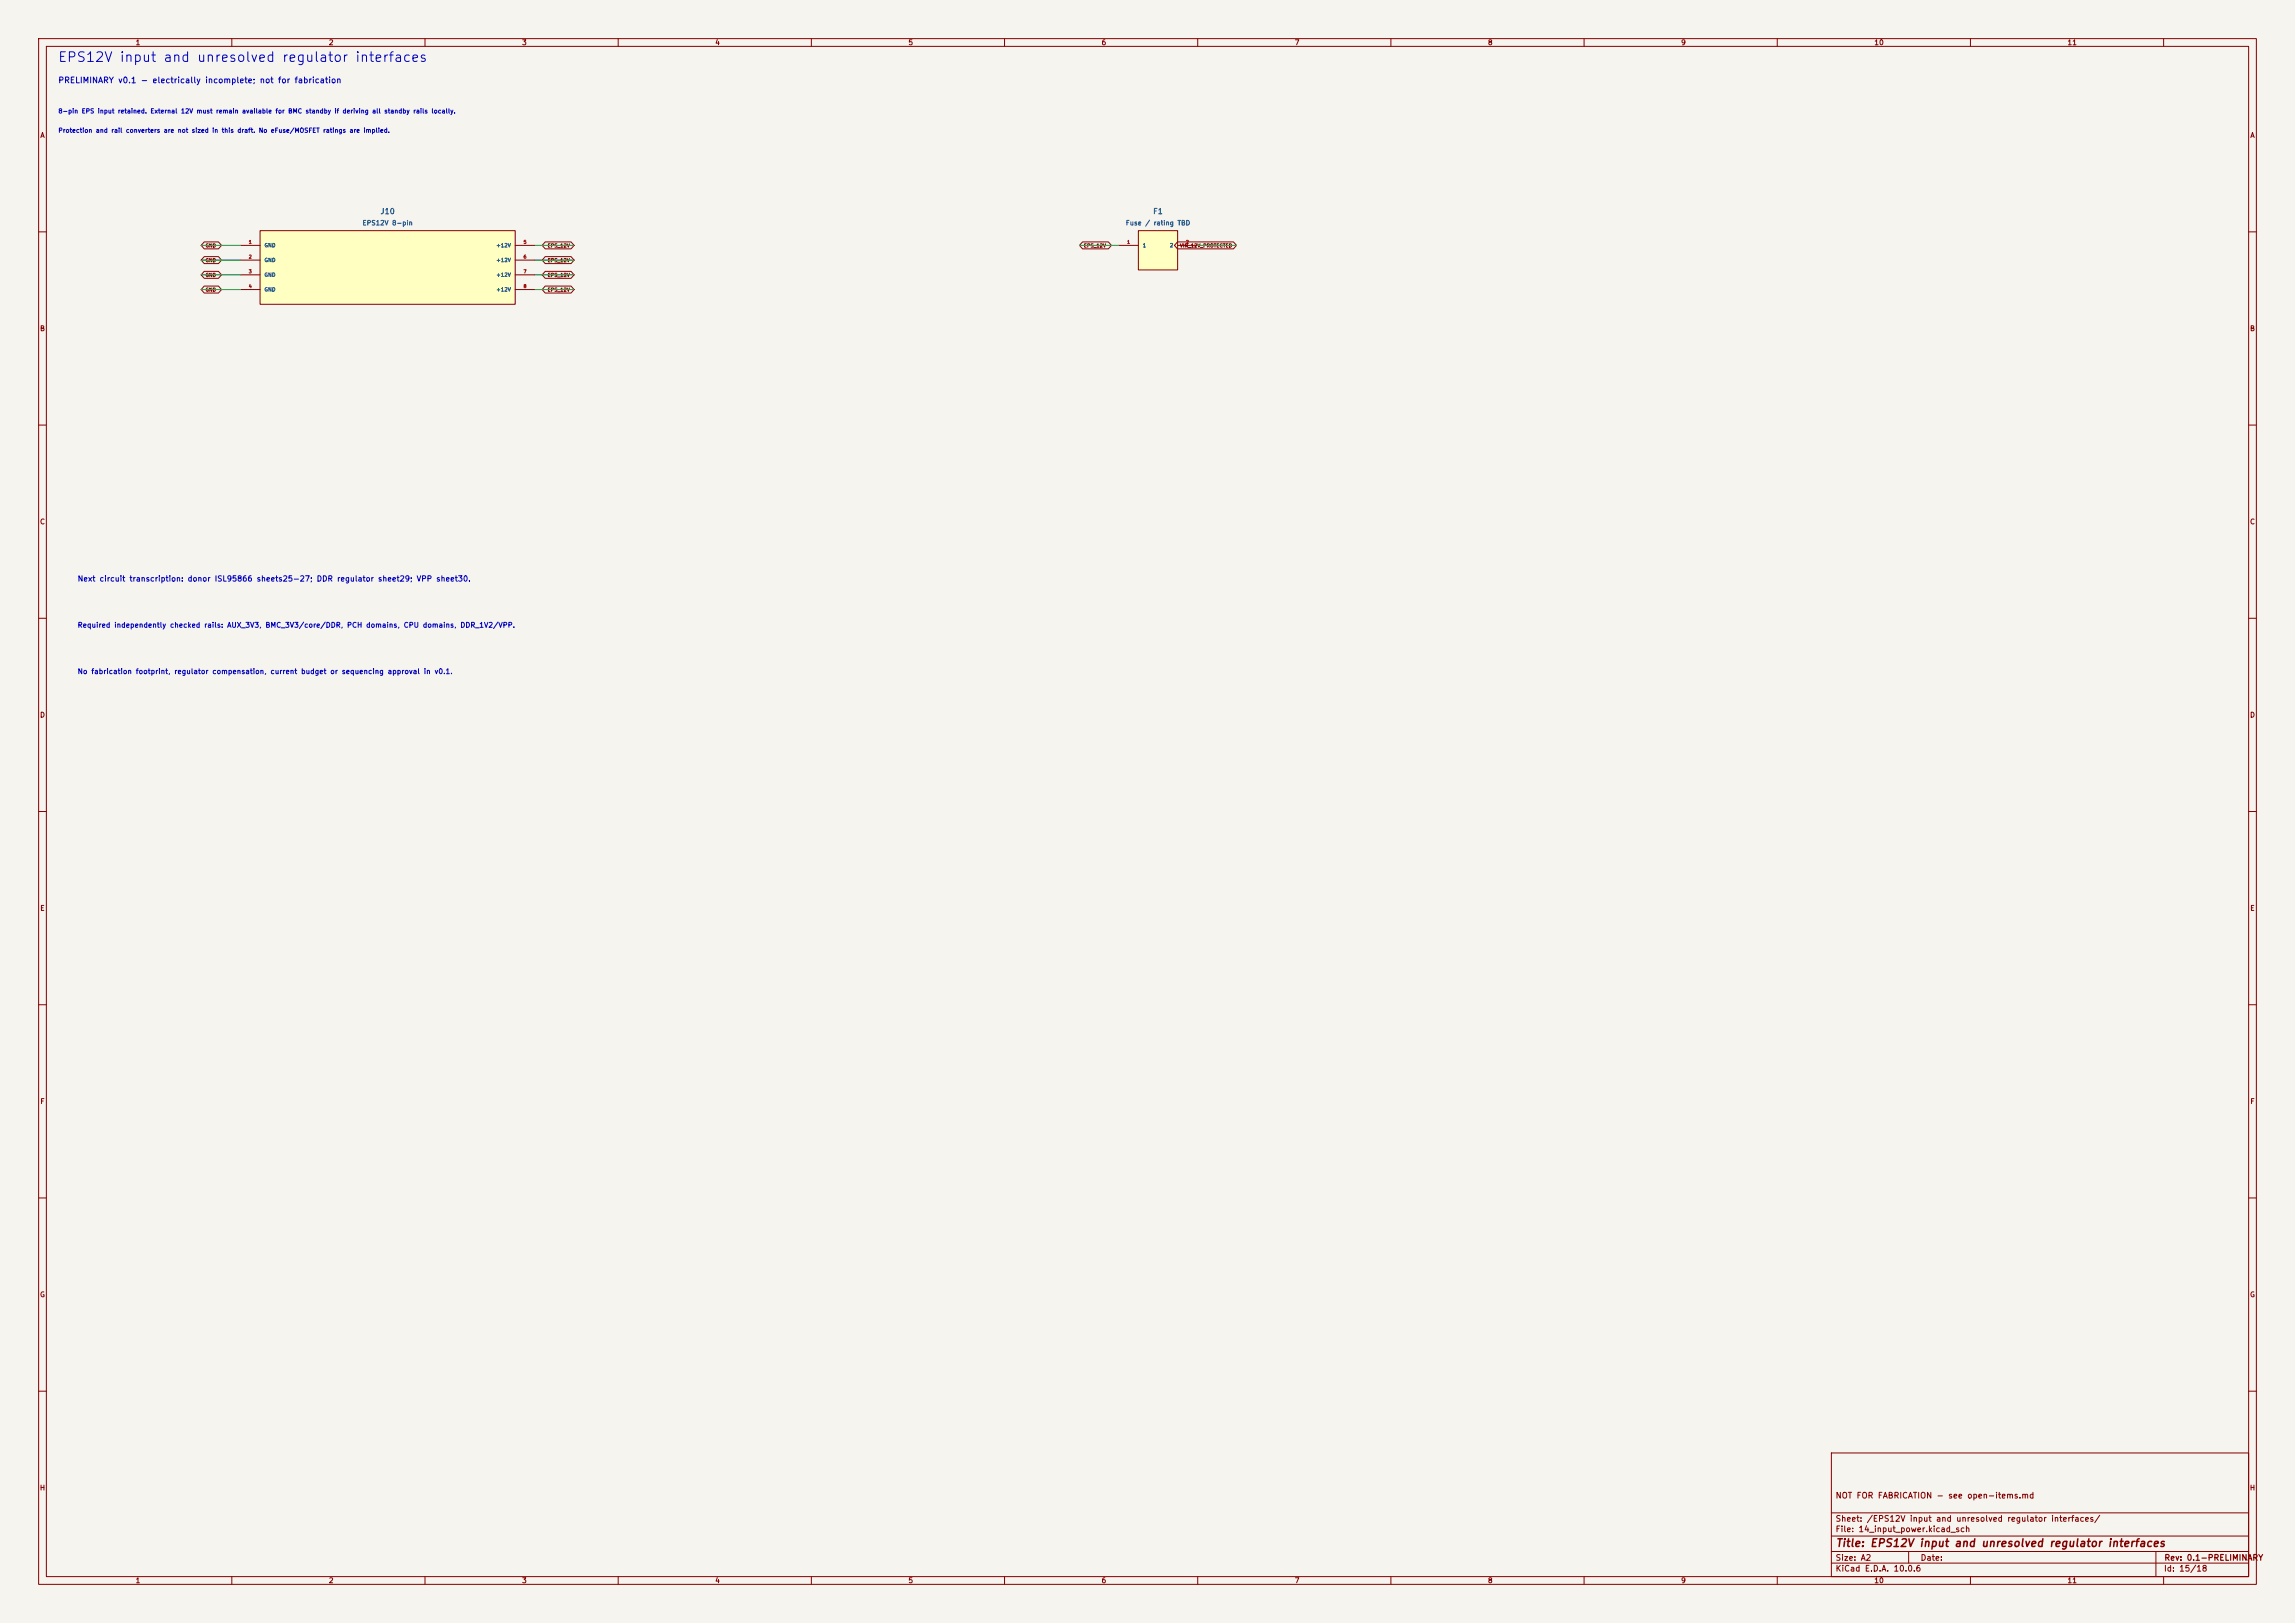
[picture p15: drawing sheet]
<svg xmlns="http://www.w3.org/2000/svg" width="594mm" height="420mm" viewBox="0 0 594 420" stroke-linecap="round" stroke-linejoin="round" font-family="sans-serif">
<defs><g id="words">
<text font-size="2.5" fill="#0000c2" x="14.9" y="16.7">EPS12V input and unresolved regulator interfaces</text>
<text font-size="2" fill="#840000" x="475" y="400.8">Title: EPS12V input and unresolved regulator interfaces</text>
<text font-size="1.5" fill="#0000c2" x="15" y="21.9">PRELIMINARY v0.1 - electrically incomplete; not for fabrication</text>
<g font-size="1.5" fill="#840000">
<text x="475" y="388.1">NOT FOR FABRICATION - see open-items.md</text>
<text x="475" y="394.1">Sheet: /EPS12V input and unresolved regulator interfaces/</text>
<text x="475" y="396.8">File: 14_input_power.kicad_sch</text>
<text x="475" y="407">KiCad E.D.A. 10.0.6</text>
<text x="475" y="404.2">Size: A2</text>
<text x="497" y="404.2">Date:</text>
<text x="560" y="407">Id: 15/18</text>
<text x="560.1" y="404.2">Rev: 0.1-PRELIMINARY</text>
</g>
<g font-size="1.4" fill="#006464">
<text x="98.3" y="55.8">J10</text>
<text x="298.3" y="55.8">F1</text>
</g>
<text font-size="1.4" fill="#0000c2" x="20" y="150.8">Next circuit transcription: donor ISL95866 sheets25-27; DDR regulator sheet29; VPP sheet30.</text>
<g font-size="1.3" fill="#840000">
<text x="35" y="12">1</text>
<text x="85" y="12">2</text>
<text x="135" y="12">3</text>
<text x="185" y="12">4</text>
<text x="235" y="12">5</text>
<text x="285" y="12">6</text>
<text x="335" y="12">7</text>
<text x="385" y="12">8</text>
<text x="435" y="12">9</text>
<text x="485" y="12">10</text>
<text x="535" y="12">11</text>
<text x="10.3" y="36">A</text>
<text x="582.3" y="36">A</text>
<text x="10.2" y="86">B</text>
<text x="582.2" y="86">B</text>
<text x="10.2" y="136">C</text>
<text x="582.2" y="136">C</text>
<text x="10.2" y="186">D</text>
<text x="582.2" y="186">D</text>
<text x="10.3" y="236">E</text>
<text x="582.3" y="236">E</text>
<text x="10.3" y="286">F</text>
<text x="582.3" y="286">F</text>
<text x="10.2" y="336">G</text>
<text x="582.2" y="336">G</text>
<text x="10.2" y="386">H</text>
<text x="582.2" y="386">H</text>
<text x="35" y="410">1</text>
<text x="85" y="410">2</text>
<text x="135" y="410">3</text>
<text x="185" y="410">4</text>
<text x="235" y="410">5</text>
<text x="285" y="410">6</text>
<text x="335" y="410">7</text>
<text x="385" y="410">8</text>
<text x="435" y="410">9</text>
<text x="485" y="410">10</text>
<text x="535" y="410">11</text>
</g>
<g font-size="1.3" fill="#0000c2">
<text x="20" y="162.7">Required independently checked rails: AUX_3V3, BMC_3V3/core/DDR, PCH domains, CPU domains, DDR_1V2/VPP.</text>
<text x="20" y="174.7">No fabrication footprint, regulator compensation, current budget or sequencing approval in v0.1.</text>
</g>
<g font-size="1.2" fill="#0000c2">
<text x="15" y="29.6">8-pin EPS input retained. External 12V must remain available for BMC standby if deriving all standby rails locally.</text>
<text x="15" y="34.6">Protection and rail converters are not sized in this draft. No eFuse/MOSFET ratings are implied.</text>
</g>
<g font-size="1.2" fill="#006464">
<text x="93.7" y="58.6">EPS12V 8-pin</text>
<text x="291.3" y="58.6">Fuse / rating TBD</text>
</g>
<g font-size="1" fill="#006464">
<text x="68.3" y="64.2">GND</text>
<text x="128.3" y="64.2">+12V</text>
<text x="295.7" y="64.2">1</text>
<text x="302.7" y="64.2">2</text>
<text x="68.3" y="68">GND</text>
<text x="68.3" y="71.8">GND</text>
<text x="128.3" y="68">+12V</text>
<text x="128.3" y="71.8">+12V</text>
<text x="68.3" y="75.6">GND</text>
<text x="128.3" y="75.6">+12V</text>
</g>
<g font-size=".9" fill="#840000">
<text x="53.1" y="64.2">GND</text>
<text x="141.6" y="64.2">EPS_12V</text>
<text x="280.4" y="64.2">EPS_12V</text>
<text x="305.3" y="64.2">VIN_12V_PROTECTED</text>
<text x="53.1" y="71.9">GND</text>
<text x="53.1" y="68.1">GND</text>
<text x="141.6" y="71.9">EPS_12V</text>
<text x="141.6" y="68.1">EPS_12V</text>
<text x="53.1" y="75.7">GND</text>
<text x="141.6" y="75.7">EPS_12V</text>
</g>
<g font-size=".9" fill="#a90000">
<text x="64.3" y="63.3">1</text>
<text x="135.4" y="63.3">5</text>
<text x="291.6" y="63.3">1</text>
<text x="306.9" y="63.3">2</text>
<text x="64.3" y="67.1">2</text>
<text x="64.3" y="70.9">3</text>
<text x="135.4" y="67.1">6</text>
<text x="135.4" y="70.9">7</text>
<text x="64.3" y="74.7">4</text>
<text x="135.4" y="74.7">8</text>
</g>
</g></defs>
<path d="M0 0h594v420h-594z" fill="#f5f4ef" stroke="#f5f4ef" stroke-width=".26"/>
<g fill="none" stroke="#840000" stroke-width=".26">
<path d="M10 10h574v400h-574zM12 12h570v396h-570zM60 10v2M110 10v2M160 10v2M210 10v2M260 10v2M310 10v2M360 10v2M410 10v2M460 10v2M510 10v2"/>
<path d="M560 10v2M10 60h2M582 60h2M10 110h2M582 110h2M10 160h2M582 160h2M10 210h2M582 210h2M10 260h2M582 260h2M10 310h2"/>
<path d="M582 310h2M10 360h2M474 376h108v32h-108zM582 360h2M474 397.5h108M474 391.5h108M60 408v2M110 408v2M160 408v2M210 408v2M260 408v2M310 408v2"/>
<path d="M360 408v2M410 408v2M460 408v2M474 404.5h108M474 401.5h108M494 401.5v3M510 408v2M558 401.5v6.5M560 408v2"/>
</g>
<path d="M67.3 59.7h66v19h-66z" fill="#ffffc2"/>
<path d="M67.3 59.7h66v19h-66zM62.2 63.5h5.1M62.2 67.3h5.1M62.2 71.1h5.1M62.2 74.9h5.1M133.3 63.5h5.1M133.3 67.3h5.1M133.3 71.1h5.1M133.3 74.9h5.1" fill="none" stroke="#840000" stroke-width=".26"/>
<path d="M294.6 59.7h10.2v10.2h-10.2z" fill="#ffffc2"/>
<g fill="none" stroke="#840000" stroke-width=".26">
<path d="M294.6 59.7h10.2v10.2h-10.2zM52.9 62.6h3.6l.8 .9-.8 .9h-3.6l-.8-.9zM52.9 74h3.6l.8 .9-.8 .9h-3.6l-.8-.9zM52.9 70.2h3.6l.8 .9-.8 .9h-3.6l-.8-.9zM52.9 66.4h3.6l.8 .9-.8 .9h-3.6l-.8-.9zM141.1 70.2h6.7l.8 .9-.8 .9h-6.7l-.8-.9zM141.1 66.4h6.7l.8 .9-.8 .9h-6.7l-.8-.9zM141.1 62.6h6.7l.8 .9-.8 .9h-6.7l-.8-.9zM141.1 74h6.7l.8 .9-.8 .9h-6.7l-.8-.9zM280.2 62.6h6.7l.8 .9-.8 .9h-6.7l-.8-.9zM289.6 63.5h5M304.8 62.6h14.5l.7 .9-.7 .9h-14.5l-.8-.9z"/>
<path d="M304.8 63.5h5.1"/>
</g>
<path d="M52.1 71.1h10.1M52.1 67.3h10.1M52.1 63.5h10.1M52.1 74.9h10.1M138.4 71.1h10.2M138.4 67.3h10.2M138.4 63.5h10.2M138.4 74.9h10.2M279.4 63.5h10.2M309.9 63.5h10.1" fill="none" stroke="#009600" stroke-width=".26"/>
<use href="#words"/>
</svg>
